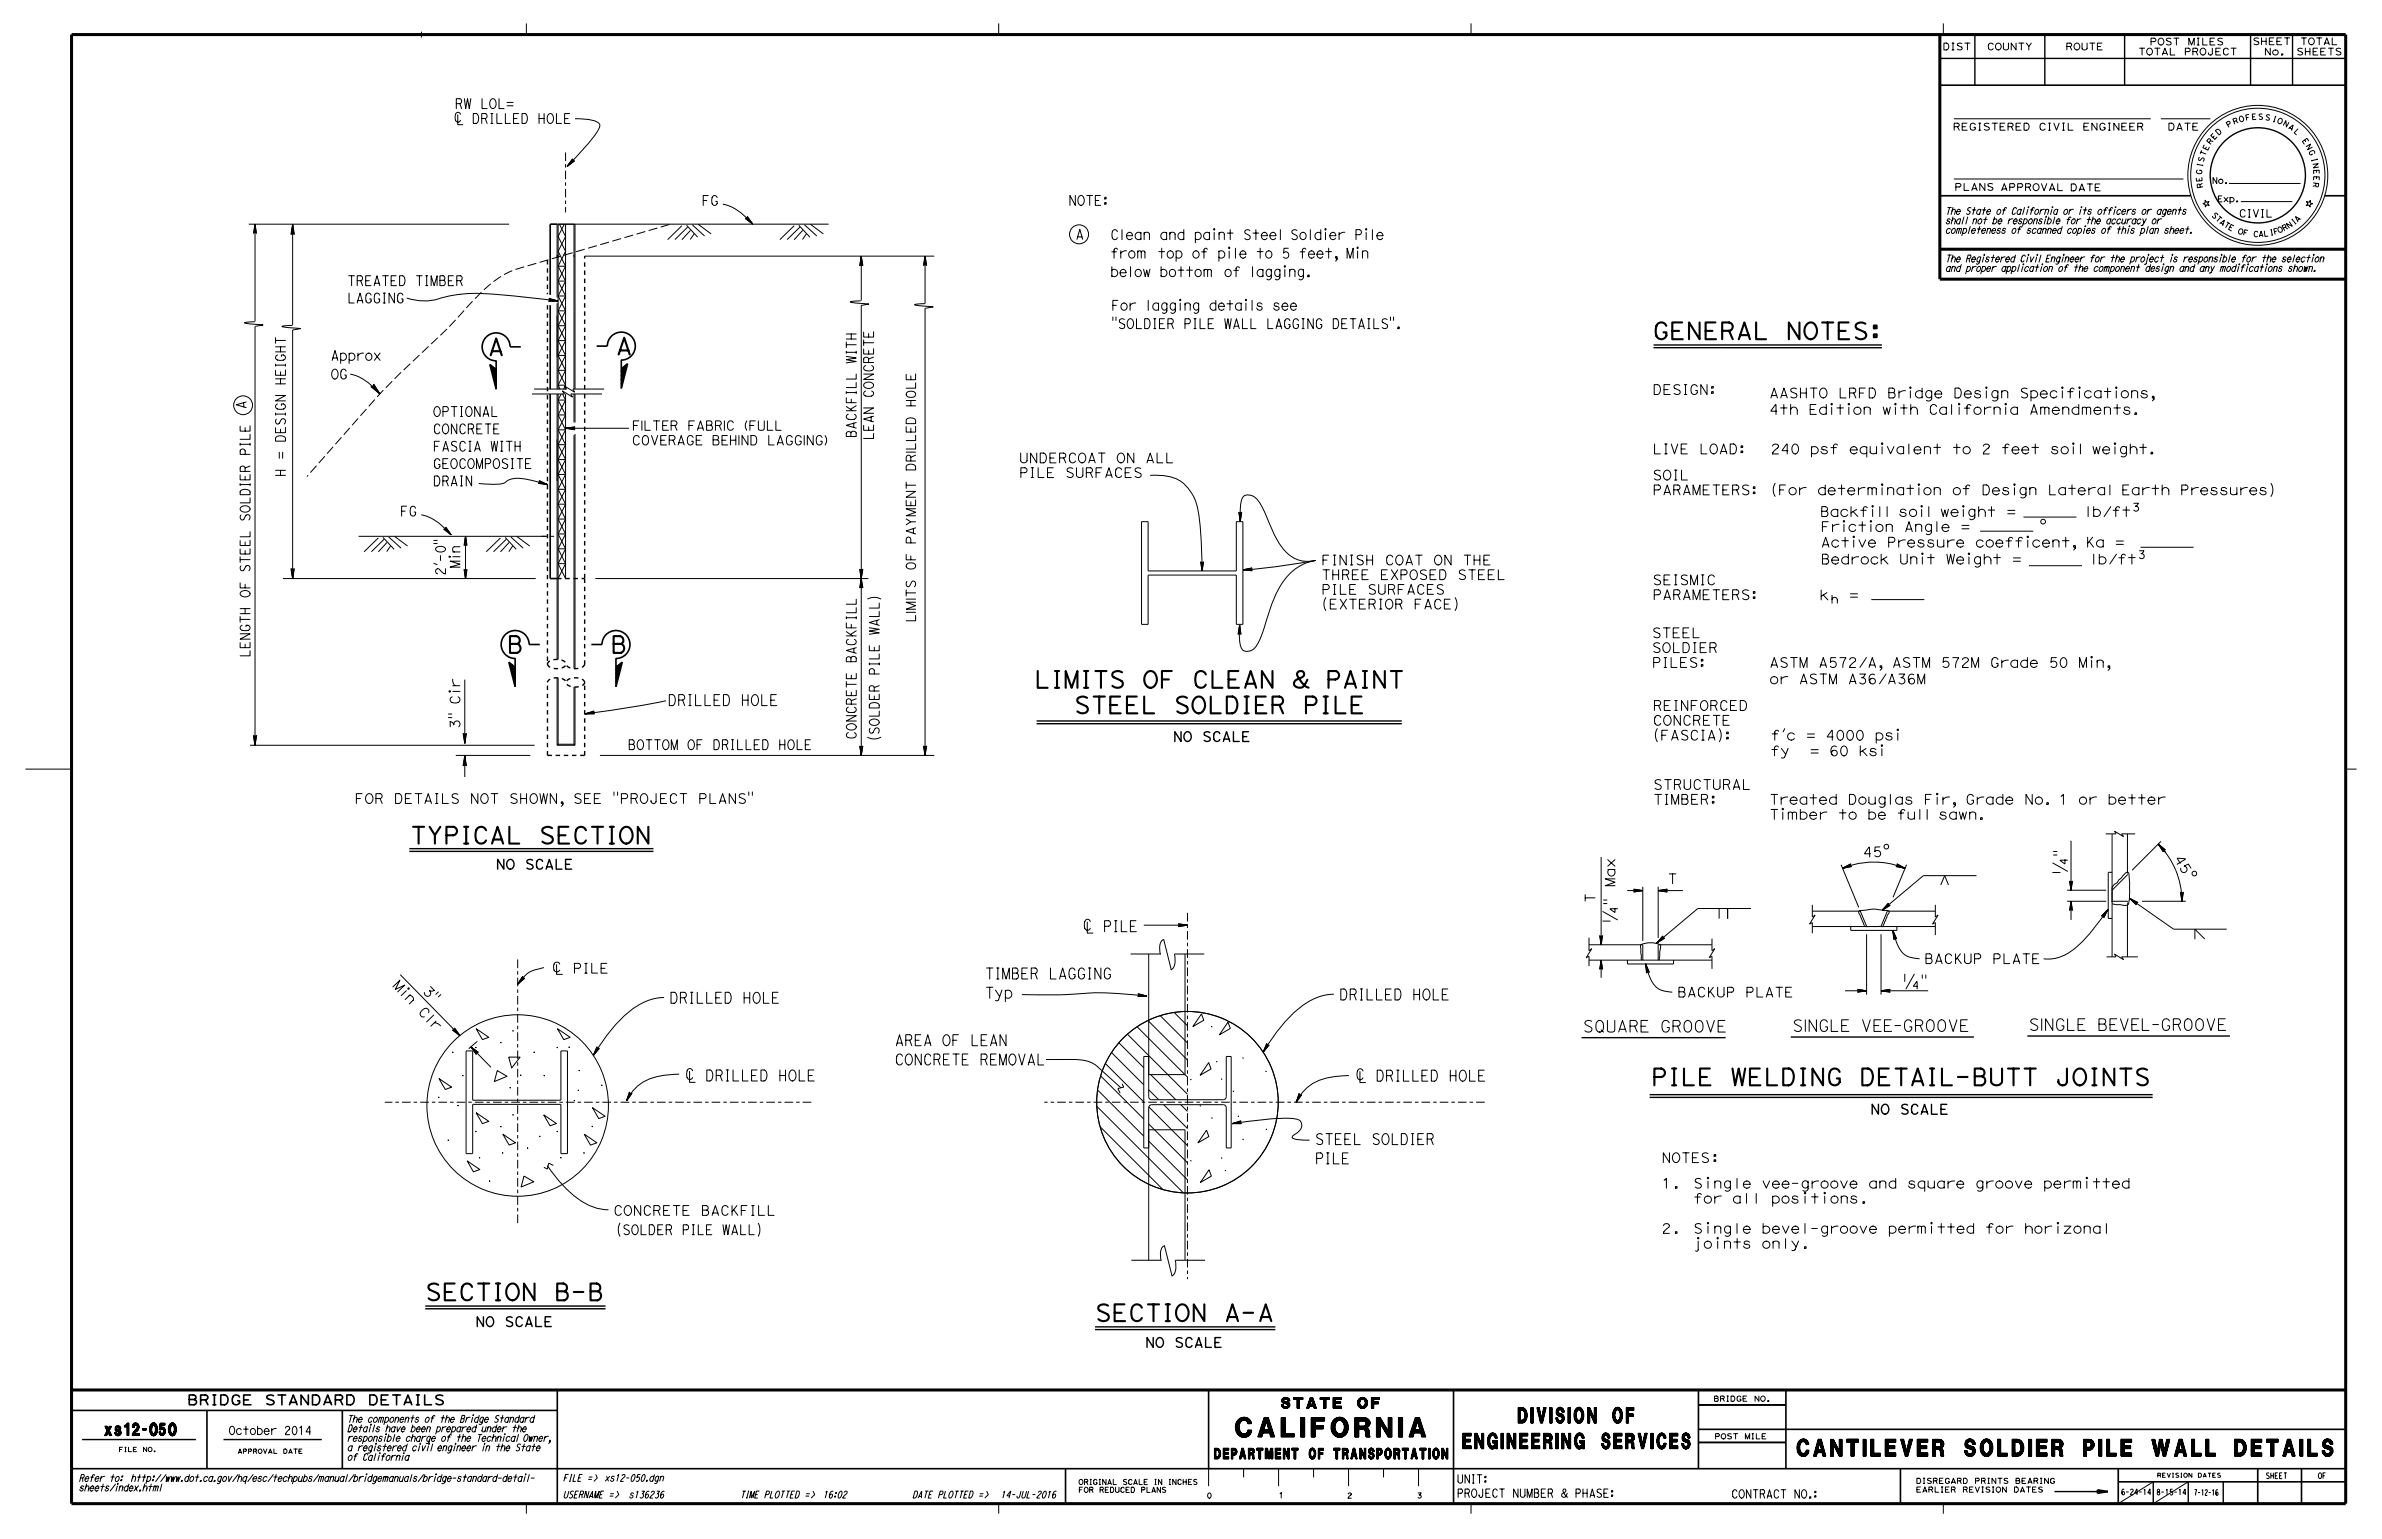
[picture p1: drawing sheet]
<svg xmlns="http://www.w3.org/2000/svg" width="432mm" height="279mm" viewBox="0 0 432 279" stroke-linecap="round" stroke-linejoin="round" font-family="sans-serif">
<defs><g id="words">
<text font-size="3.5" x="223.9" y="260.5">CALIFORNIA</text>
<g font-size="3">
<text x="88.4" y="64.4">A</text>
<text x="111.6" y="64.3">A</text>
<text x="299.6" y="61.5">GENERAL NOTES:</text>
<text x="91.9" y="118.4">B</text>
<text x="110.7" y="118.4">B</text>
<text x="187.5" y="124.7">LIMITS OF CLEAN &amp; PAINT</text>
<text x="194.7" y="129.3">STEEL SOLDIER PILE</text>
<text x="74.3" y="153">TYPICAL SECTION</text>
<text x="299.3" y="196.8">PILE WELDING DETAIL-BUTT JOINTS</text>
<text x="77.1" y="235.8">SECTION B-B</text>
<text x="198.5" y="239.5">SECTION A-A</text>
<text x="325.7" y="264">CANTILEVER SOLDIER PILE WALL DETAILS</text>
</g>
<g font-size="2.8">
<text x="265.2" y="262.7">ENGINEERING SERVICES</text>
<text x="275.2" y="258">DIVISION OF</text>
</g>
<text font-size="2.2" x="19" y="260.3">xs12-050</text>
<g font-size="2.1">
<text x="287.3" y="187.1">SQUARE GROOVE</text>
<text x="325.3" y="187">SINGLE VEE-GROOVE</text>
<text x="368.1" y="186.8">SINGLE BEVEL-GROOVE</text>
</g>
<g font-size="2">
<text x="121" y="127.9">DRILLED HOLE</text>
<text x="178.5" y="177.5">TIMBER LAGGING</text>
<text x="121.3" y="181.9">DRILLED HOLE</text>
<text x="178.5" y="181">Typ</text>
<text x="242.7" y="181.3">DRILLED HOLE</text>
<text x="162.2" y="189.6">AREA OF LEAN</text>
<text x="162.2" y="193.1">CONCRETE REMOVAL</text>
<text x="238.4" y="207.5">STEEL SOLDIER</text>
<text x="238.4" y="211">PILE</text>
</g>
<g font-size="1.9">
<text x="232.3" y="255.3">STATE OF</text>
<text x="220.1" y="264.5">DEPARTMENT OF TRANSPORTATION</text>
</g>
<g font-size="1.8">
<text x="82.4" y="19.7">RW LOL=</text>
<text x="127.2" y="37.3">FG</text>
<text x="193.7" y="37.2">NOTE:</text>
<text x="195" y="43.4">A</text>
<text x="201.3" y="46.8">from top of pile to 5 feet, Min</text>
<text x="201.3" y="43.5">Clean and paint Steel Soldier Pile</text>
<text x="62.9" y="51.8">TREATED TIMBER</text>
<text x="201.3" y="50.2">below bottom of lagging.</text>
<text x="62.9" y="54.9">LAGGING</text>
<text x="201.5" y="59.6">&quot;SOLDIER PILE WALL LAGGING DETAILS&quot;.</text>
<text x="201.5" y="56.3">For lagging details see</text>
<text x="59.9" y="65.3">Approx</text>
<text x="59.9" y="68.7">OG</text>
<text x="299.5" y="71.5">DESIGN:</text>
<text x="78.5" y="75.5">OPTIONAL</text>
<text x="320.7" y="75.1">4th Edition with California Amendments.</text>
<text x="320.7" y="72.2">AASHTO LRFD Bridge Design Specifications,</text>
<text x="78.5" y="81.8">FASCIA WITH</text>
<text x="78.5" y="78.7">CONCRETE</text>
<text x="184.7" y="83.9">UNDERCOAT ON ALL</text>
<text x="299.5" y="82.3">LIVE LOAD:</text>
<text x="321" y="82.3">240 psf equivalent to 2 feet soil weight.</text>
<text x="78.5" y="88.1">DRAIN</text>
<text x="78.5" y="85">GEOCOMPOSITE</text>
<text x="184.7" y="86.6">PILE SURFACES</text>
<text x="299.5" y="89.7">PARAMETERS:</text>
<text x="299.5" y="87">SOIL</text>
<text x="321" y="89.7">(For determination of Design Lateral Earth Pressures)</text>
<text x="72.5" y="93.6">FG</text>
<text x="329.9" y="93.7">Backfill soil weight =</text>
<text x="378.8" y="93.7">lb/ft¯</text>
<text x="330" y="96.4">Friction Angle =</text>
<text x="330" y="99.2">Active Pressure coefficent, Ka =</text>
<text x="239.5" y="107.8">PILE SURFACES</text>
<text x="239.5" y="105.1">THREE EXPOSED STEEL</text>
<text x="239.5" y="102.4">FINISH COAT ON THE</text>
<text x="299.5" y="106">SEISMIC</text>
<text x="330" y="102.3">Bedrock Unit Weight =</text>
<text x="380.2" y="102.3">lb/ft¯</text>
<text x="239.5" y="110.4">(EXTERIOR FACE)</text>
<text x="299.5" y="108.7">PARAMETERS:</text>
<text x="329.8" y="108.8">k</text>
<text x="335.7" y="108.8">=</text>
<text x="299.4" y="118.3">SOLDIER</text>
<text x="299.4" y="115.6">STEEL</text>
<text x="299.4" y="121">PILES:</text>
<text x="320.7" y="124">or ASTM A36/A36M</text>
<text x="320.7" y="121">ASTM A572/A, ASTM 572M Grade 50 Min,</text>
<text x="299.6" y="131.5">CONCRETE</text>
<text x="299.6" y="128.8">REINFORCED</text>
<text x="83.4" y="132.2" transform="rotate(-90 83.4 132.2)">3&quot; Cir</text>
<text x="113.8" y="135.9">BOTTOM OF DRILLED HOLE</text>
<text x="212.6" y="134.4">NO SCALE</text>
<text x="299.6" y="134.2">(FASCIA):</text>
<text x="320.9" y="137">fy</text>
<text x="321" y="134.2">f’c = 4000 psi</text>
<text x="327.2" y="137">= 60 ksi</text>
<text x="299.7" y="143.1">STRUCTURAL</text>
<text x="64.3" y="145.7">FOR DETAILS NOT SHOWN, SEE &quot;PROJECT PLANS&quot;</text>
<text x="299.7" y="145.8">TIMBER:</text>
<text x="320.7" y="145.8">Treated Douglas Fir, Grade No. 1 or better</text>
<text x="320.7" y="148.6">Timber to be full sawn.</text>
<text x="89.9" y="157.6">NO SCALE</text>
<text x="292.8" y="160.8" transform="rotate(-90 292.8 160.8)">Max</text>
<text x="302.3" y="160.2">T</text>
<text x="289.1" y="163.7" transform="rotate(-90 289.1 163.7)">T</text>
<text x="71" y="178.8" transform="rotate(46 71 178.8)">Mi n</text>
<text x="76.5" y="179.8" transform="rotate(46 76.5 179.8)">3 &quot;</text>
<text x="348.8" y="174.7">BACKUP PLATE</text>
<text x="75.7" y="183.6" transform="rotate(46 75.7 183.6)">C l r</text>
<text x="304" y="180.8">BACKUP PLATE</text>
<text x="339.1" y="202">NO SCALE</text>
<text x="301.2" y="215.4">1.</text>
<text x="301.2" y="210.8">NOTES:</text>
<text x="307" y="215.4">Single vee-groove and square groove permitted</text>
<text x="111.2" y="220.4">CONCRETE BACKFILL</text>
<text x="307" y="218.2">for all positions.</text>
<text x="111.7" y="223.9">(SOLDER PILE WALL)</text>
<text x="301.2" y="223.6">2.</text>
<text x="307" y="226.3">joints only.</text>
<text x="307" y="223.6">Single bevel-groove permitted for horizonal</text>
<text x="86.2" y="240.5">NO SCALE</text>
<text x="207.6" y="244.3">NO SCALE</text>
<text x="33.9" y="254.7">BRIDGE STANDARD DETAILS</text>
</g>
<g font-size="1.7">
<text x="166" y="73.6" transform="rotate(-90 166 73.6)">HOLE</text>
<text x="114.8" y="80.7">COVERAGE BEHIND LAGGING)</text>
<text x="114.8" y="78">FILTER FABRIC (FULL</text>
<text x="166" y="81.4" transform="rotate(-90 166 81.4)">LLED</text>
<text x="166" y="85.2" transform="rotate(-90 166 85.2)">DRI</text>
<text x="166" y="98.4" transform="rotate(-90 166 98.4)">PAYMENT</text>
<text x="166" y="103.2" transform="rotate(-90 166 103.2)">OF</text>
<text x="166" y="112.6" transform="rotate(-90 166 112.6)">LI</text>
<text x="166" y="108.1" transform="rotate(-90 166 108.1)">TS</text>
</g>
<g font-size="1.6">
<text x="51.7" y="83.3" transform="rotate(-90 51.7 83.3)">=</text>
<text x="83.4" y="103.1" transform="rotate(-90 83.4 103.1)">Min</text>
</g>
<g font-size="1.5">
<text x="41.4" y="260.1">October 2014</text>
<text x="264.1" y="268.9">UNIT:</text>
<text x="264.1" y="271.5">PROJECT NUMBER &amp; PHASE:</text>
<text x="313.8" y="271.6">CONTRACT NO.:</text>
</g>
<g font-size="1.4">
<text x="405.9" y="39.4">CIVIL</text>
<text x="331.8" y="109.4">h</text>
</g>
<g font-size="1.3">
<text x="354" y="23.6">REGISTERED CIVIL ENGINEER</text>
<text x="392.9" y="23.6">DATE</text>
<text x="354.3" y="34.5">PLANS</text>
<text x="362.6" y="34.6">APPROVAL</text>
<text x="375.2" y="34.6">DATE</text>
<text x="352.6" y="40.6">shall not be responsible for the accuracy or</text>
<text x="352.6" y="38.9">The State of California or its officers or agents</text>
<text x="352.6" y="47.5">The Registered Civil Engineer for the project is responsible for the selection</text>
<text x="352.6" y="42.3">completeness of scanned copies of this plan sheet.</text>
<text x="352.6" y="49.2">and proper application of the component design and any modifications shown.</text>
<text x="62.9" y="257.9">The components of the Bridge Standard</text>
<text x="62.9" y="263.1">a registered civil engineer in the State</text>
<text x="62.9" y="261.4">responsible charge of the Technical Owner,</text>
<text x="62.9" y="259.6">Details have been prepared under the</text>
<text x="14.3" y="268.6">Refer to:</text>
<text x="22.9" y="268.6">http://www.dot.ca.gov/hq/esc/techpubs/manual/bridgemanuals/bridge-standard-detail-</text>
<text x="62.9" y="264.8">of California</text>
<text x="102" y="268.6">FILE =&gt;</text>
<text x="109.5" y="268.6">xs12-050.dgn</text>
<text x="14.3" y="270.4">sheets/index.html</text>
<text x="102" y="271.6">USERNAME =&gt;</text>
<text x="113.9" y="271.6">s136236</text>
<text x="134.1" y="271.6">TIME PLOTTED =&gt;</text>
<text x="149.1" y="271.6">16:02</text>
<text x="165.4" y="271.6">DATE PLOTTED =&gt;</text>
<text x="181.3" y="271.6">14-JUL-2016</text>
</g>
<g font-size="1.2">
<text x="352.1" y="9.1">DIST</text>
<text x="360.2" y="9.1">COUNTY</text>
<text x="374.4" y="9.1">ROUTE</text>
<text x="387.6" y="10">TOTAL PROJECT</text>
<text x="389.7" y="8.2">POST MILES</text>
<text x="408.3" y="8.1">SHEET</text>
<text x="410.4" y="10">No.</text>
<text x="416.3" y="10">SHEETS</text>
<text x="416.9" y="8.1">TOTAL</text>
</g>
<g font-size="1.1">
<text x="401" y="33.3">No.</text>
<text x="401.9" y="36.6">Exp.</text>
<text x="410.7" y="268.1">SHEET</text>
<text x="420.2" y="268.1">OF</text>
<text x="384.5" y="271">6-24-14</text>
<text x="390.9" y="271.1">8-15-14</text>
<text x="397.7" y="271.1">7-12-16</text>
</g>
<g font-size="1">
<text x="403.9" y="23.2" transform="rotate(-31 403.9 23.2)">P</text>
<text x="405" y="22.6" transform="rotate(-20 405 22.6)">R</text>
<text x="406" y="22.2" transform="rotate(-15 406 22.2)">O</text>
<text x="407.1" y="21.9" transform="rotate(-10 407.1 21.9)">F</text>
<text x="408.2" y="21.7" transform="rotate(-4 408.2 21.7)">E</text>
<text x="409.3" y="21.7" transform="rotate(1 409.3 21.7)">S</text>
<text x="410.5" y="21.7" transform="rotate(12 410.5 21.7)">S</text>
<text x="411.8" y="22" transform="rotate(17 411.8 22)">I</text>
<text x="412.7" y="22.2" transform="rotate(22 412.7 22.2)">O</text>
<text x="413.7" y="22.7" transform="rotate(28 413.7 22.7)">N</text>
<text x="414.7" y="23.2" transform="rotate(33 414.7 23.2)">A</text>
<text x="415.7" y="23.9" transform="rotate(44 415.7 23.9)">L</text>
<text x="399.4" y="29.5" transform="rotate(-74 399.4 29.5)">S</text>
<text x="399.7" y="28.4" transform="rotate(-69 399.7 28.4)">T</text>
<text x="400.2" y="27.4" transform="rotate(-63 400.2 27.4)">E</text>
<text x="400.7" y="26.3" transform="rotate(-53 400.7 26.3)">R</text>
<text x="401.4" y="25.4" transform="rotate(-47 401.4 25.4)">E</text>
<text x="402.1" y="24.6" transform="rotate(-42 402.1 24.6)">D</text>
<text x="417.3" y="25.5" transform="rotate(55 417.3 25.5)">E</text>
<text x="417.9" y="26.4" transform="rotate(60 417.9 26.4)">N</text>
<text x="418.4" y="27.4" transform="rotate(65 418.4 27.4)">G</text>
<text x="419" y="28.8" transform="rotate(76 419 28.8)">I</text>
<text x="419.2" y="29.6" transform="rotate(81 419.2 29.6)">N</text>
<text x="399.1" y="31.7" transform="rotate(-85 399.1 31.7)">G</text>
<text x="399.2" y="32.9" transform="rotate(-96 399.2 32.9)">E</text>
<text x="399.2" y="30.4" transform="rotate(-79 399.2 30.4)">I</text>
<text x="399.4" y="34" transform="rotate(-101 399.4 34)">R</text>
<text x="419.4" y="33" transform="rotate(98 419.4 33)">R</text>
<text x="419.4" y="30.7" transform="rotate(87 419.4 30.7)">E</text>
<text x="419.4" y="31.9" transform="rotate(92 419.4 31.9)">E</text>
<text x="400.8" y="39.1" transform="rotate(46 400.8 39.1)">S</text>
<text x="401.5" y="39.8" transform="rotate(41 401.5 39.8)">T</text>
<text x="402.2" y="40.4" transform="rotate(37 402.2 40.4)">A</text>
<text x="403" y="41" transform="rotate(32 403 41)">T</text>
<text x="403.8" y="41.5" transform="rotate(27 403.8 41.5)">E</text>
<text x="414" y="41.9" transform="rotate(-29 414 41.9)">R</text>
<text x="414.9" y="41.5" transform="rotate(-34 414.9 41.5)">N</text>
<text x="415.9" y="40.8" transform="rotate(-38 415.9 40.8)">I</text>
<text x="416.4" y="40.4" transform="rotate(-43 416.4 40.4)">A</text>
<text x="405.6" y="42.3" transform="rotate(18 405.6 42.3)">O</text>
<text x="406.5" y="42.6" transform="rotate(13 406.5 42.6)">F</text>
<text x="408.4" y="42.9" transform="rotate(4 408.4 42.9)">C</text>
<text x="409.4" y="42.9" transform="rotate(-1 409.4 42.9)">A</text>
<text x="410.4" y="42.9" transform="rotate(-6 410.4 42.9)">L</text>
<text x="411.5" y="42.7" transform="rotate(-10 411.5 42.7)">I</text>
<text x="412.3" y="42.5" transform="rotate(-15 412.3 42.5)">F</text>
<text x="413.1" y="42.3" transform="rotate(-24 413.1 42.3)">O</text>
<text x="310.6" y="254.1">BRIDGE NO.</text>
<text x="310.8" y="260.9">POST MILE</text>
<text x="347.3" y="269">DISREGARD PRINTS BEARING</text>
<text x="347.3" y="270.6">EARLIER REVISION DATES</text>
</g>
<g font-size=".9">
<text x="195.5" y="269.2">ORIGINAL SCALE IN INCHES</text>
<text x="195.5" y="270.6">FOR REDUCED PLANS</text>
<text x="218.7" y="271.6">0</text>
<text x="231.8" y="271.6">1</text>
<text x="244.2" y="271.6">2</text>
<text x="256.9" y="271.6">3</text>
</g>
<g font-size=".8">
<text x="21.5" y="263.2">FILE NO.</text>
<text x="43" y="263.5">APPROVAL DATE</text>
<text x="391" y="267.9">REVISION DATES</text>
</g>
<g font-size=".4">
<text x="82.1" y="190.6" transform="rotate(90 82.1 190.6)">.</text>
<text x="86.3" y="189.7" transform="rotate(90 86.3 189.7)">.</text>
<text x="90.8" y="188.8" transform="rotate(90 90.8 188.8)">.</text>
<text x="93" y="186.7" transform="rotate(90 93 186.7)">.</text>
<text x="96.8" y="190.6" transform="rotate(90 96.8 190.6)">.</text>
<text x="101" y="189.7" transform="rotate(90 101 189.7)">.</text>
<text x="103.1" y="189.7" transform="rotate(90 103.1 189.7)">.</text>
<text x="219.4" y="186.2">.</text>
<text x="225.1" y="191.9">.</text>
<text x="83.9" y="194.8" transform="rotate(90 83.9 194.8)">.</text>
<text x="92.5" y="197" transform="rotate(90 92.5 197)">.</text>
<text x="94.4" y="194.8" transform="rotate(90 94.4 194.8)">.</text>
<text x="98.6" y="194.8" transform="rotate(90 98.6 194.8)">.</text>
<text x="104.8" y="197.5" transform="rotate(90 104.8 197.5)">.</text>
<text x="105" y="193.9" transform="rotate(90 105 193.9)">.</text>
<text x="109.1" y="196.6" transform="rotate(90 109.1 196.6)">.</text>
<text x="215.7" y="195.8">.</text>
<text x="220.4" y="192.5">.</text>
<text x="221.2" y="195.7">.</text>
<text x="223.4" y="197.9">.</text>
<text x="229.3" y="194.3">.</text>
<text x="79.5" y="198.8" transform="rotate(90 79.5 198.8)">.</text>
<text x="83" y="200.3" transform="rotate(90 83 200.3)">.</text>
<text x="93" y="201.9" transform="rotate(90 93 201.9)">.</text>
<text x="104.1" y="199.3" transform="rotate(90 104.1 199.3)">.</text>
<text x="217.3" y="200.5">.</text>
<text x="219.5" y="202.7">.</text>
<text x="224.2" y="202.4">.</text>
<text x="81.2" y="206.5" transform="rotate(90 81.2 206.5)">.</text>
<text x="86.3" y="205" transform="rotate(90 86.3 205)">.</text>
<text x="86.9" y="209.7" transform="rotate(90 86.9 209.7)">.</text>
<text x="90.8" y="204.1" transform="rotate(90 90.8 204.1)">.</text>
<text x="91.1" y="208.8" transform="rotate(90 91.1 208.8)">.</text>
<text x="95.6" y="208" transform="rotate(90 95.6 208)">.</text>
<text x="97.8" y="205.8" transform="rotate(90 97.8 205.8)">.</text>
<text x="101" y="205" transform="rotate(90 101 205)">.</text>
<text x="101.7" y="209.7" transform="rotate(90 101.7 209.7)">.</text>
<text x="105.8" y="208.8" transform="rotate(90 105.8 208.8)">.</text>
<text x="107.3" y="204" transform="rotate(90 107.3 204)">.</text>
<text x="225.1" y="206.6">.</text>
<text x="229.3" y="204.8">.</text>
<text x="88.7" y="213.9" transform="rotate(90 88.7 213.9)">.</text>
<text x="215.7" y="210.5">.</text>
<text x="221.2" y="210">.</text>
<text x="221.9" y="212.3">.</text>
</g>
</g></defs>
<g fill="none" stroke="#000" stroke-width=".18">
<path d="M76.4 5.7v1.1M95.4 4.2v2.1M181 4.2v2.1M266.7 4.2v2.1M352.3 4.2v2.1M83 20.8v1.8h.9M83.5 20.7a.49 .49 0 0 0-.6-.3 .49 .49 0 0 0-.4 .5 .86 .86 0 0 0 .5 1.3l.5-.4M85.8 20.6h.5a1.09 1.09 0 0 1 0 1.8h-.5zM87.3 21.5h.7l.3 .9M88 21.5a.46 .46 0 0 0 .3-.5 .46 .46 0 0 0-.3-.4h-.7v1.8M89 20.6h.4M89 22.4h.4"/>
<path d="M89.2 20.6v1.8M90.1 20.6v1.8h.9M91.6 20.6v1.8h.9M93.1 21.5h.6M94 20.6h-.9v1.8h1M94.6 20.6h.5a1.09 1.09 0 0 1 0 1.8h-.5zM97.7 21.5h.9M97.7 20.6v1.8M98.6 20.6v1.8M99.4 20.8a.54 .54 0 0 1 .7-.1 .54 .54 0 0 1 .2 .6 .69 .69 0 0 1-.1 .8 .69 .69 0 0 1-.7 .2 1.19 1.19 0 0 1-.1-1.5zM100.9 20.6v1.8h.9M102.4 21.5h.6"/>
<path d="M103.3 20.6h-.9v1.8h.9M103.8 28.9l-1 1.3M103.8 29l-1 1.2M103.9 29.1l-1.1 1.1M103.9 29.1l-.1-.3-1 1.4M103.9 29.1h.1M104 29.1l-1.2 1.1M104 29.1l.2 .1-1.4 1M104.1 29.2l-1.3 1M104.2 21.5l2 .1a3.5 3.5 0 0 1 2.5 .9 2.22 2.22 0 0 1-.7 1.8l-2 2.4-3.2 3.5M131 37a9.6 9.6 0 0 1 5.4 3.6M135.2 39.6l1.2 1"/>
<path d="M135.2 39.6h-.1l1.3 1M135.3 39.6l1.1 1M135.4 39.5l-.2 .1M135.4 39.5l1 1.1M135.4 39.4l.1-.2 .9 1.4M135.4 39.4l1 1.2M135.4 39.4v.1M135.5 39.3l.9 1.3M354.2 21.5h35.7M354.2 32.5h41.6M367.6 38l-.2 .9M370.8 39.7l-.2 .9"/>
<path d="M372 38l-.3 .9M377.2 38l-.2 .9M383.4 38l-.2 .9M391.7 21.5h9M399.7 36.3l.3 .4 .4-.2-.2 .4 .3 .4-.5-.2-.2 .4v-.4l-.5-.2 .4-.1zM404.1 33.3h12.9M406.2 36.6h9.4M418.1 36.5l.4 .2 .3-.4v.5l.4 .1-.4 .2v.4l-.3-.3-.4 .1 .3-.4zM45.1 40.7h47.2M46.2 58.3l-1.9 .2 3.4 .4-1.4 .3M46.2 40.7l-.2 1.6M46.2 40.7l.1 1.5"/>
<path d="M46.2 40.7l-.3 1.6 .2-.1M46.2 40.7v17.6M46.2 59.2v75.9M46.2 40.7l.3 1.6-.1-.1M46.2 40.7l-.1 1.5M46.2 40.7v1.5M46.2 40.7l.2 1.6M46.2 40.7l.2 1.5M46.4 42.2h-.3M53 59l-1.9 .2 3.4 .4-1.4 .2-.1 45.1M53 40.7l.2 1.7M53 40.7l-.2 1.8"/>
<path d="M53 40.7l.1 1.7M53 40.7l-.3 1.8 .2-.1M53 40.7v18.3M53 40.7l.4 1.8-.2-.1M53 40.7l-.1 1.7M53 40.7v1.7M53 40.7l.3 1.8M53.2 42.4l-.2-.1-.1 .1M73.7 54a10.2 10.2 0 0 0 7.2-.2 29.3 29.3 0 0 1 10.2-.3l10 1.1M99.5 54.5l-.1 .1h1.7M99.5 54.5l1.6 .1M99.5 54.2l1.6 .4"/>
<path d="M99.6 54.2l-.1-.1 1.6 .5M99.6 54.2v.2M99.6 54.2l1.5 .4M99.6 54.4l1.5 .2M99.6 54.3l1.5 .3M99.6 54.4l-.1 .1M101 55v15.6M101.1 54.6h-1.6M101.2 59.1l1.3 2.7M101.2 56.4l1.3 2.7M101.2 53.7l1.3 2.7M101.2 51l1.3 2.7"/>
<path d="M101.2 48.3l1.3 2.7M101.2 40.6v30M101.2 59.1h1.3M101.2 56.4h1.3M101.2 53.7h1.3M101.2 51h1.3M101.2 48.3h1.3M101.4 40.6l1.1 2.3-1.3 2.7 1.3 2.7M102.3 40.6l-1.1 2.3 1.3 2.7-1.3 2.7M102.5 59.1l-1.3 2.7M102.5 56.4l-1.3 2.7M102.5 53.7l-1.3 2.7"/>
<path d="M102.5 51l-1.3 2.7M102.5 48.3l-1.3 2.7M102.5 40.6v30M104.1 40.6v29.9M104.2 40.6v29.9M106 46.4h63.4M123.6 40.9l-2.6 2.6M124.5 40.8l2 2.2M124.7 41.2l-2.4 2.2M125.2 41.8l-1.6 1.7M125.5 40.8l2.2 2M125.8 42.4l-.7 1"/>
<path d="M126.5 40.6l2.4 1.8M144 40.9l-2.6 2.6M144.8 40.8l2 2.2M145 41.2l-2.3 2.2M145.5 41.8l-1.5 1.7M145.8 40.8l2.3 2M146.2 42.4l-.7 1M146.9 40.6l2.4 1.8M150.2 40.6h-49.2v13.3M156 48.1h.3M156 54.6l-1.9 .1 3.4 .4-1.4 .3M156.1 46.5l.2 1.6"/>
<path d="M156.1 46.5l-.2 1.7M156.1 46.4v8.1M156.1 55.4v81.6M156.1 46.5l.3 1.7-.1-.1M156.1 46.5l-.1 1.6M156.1 46.5v1.6M156.1 46.5l.3 1.7M156.1 46.5l.1 1.6M156.1 46.5l-.3 1.7 .2-.1M167.5 48.1h.3M167.7 55.1l-1.9 .1 3.4 .4-1.5 .3M167.7 46.4l-.3 1.7h.1"/>
<path d="M167.7 46.4l.1 1.6M167.7 46.4l.1 1.7M167.7 46.4l-.2 1.7M167.7 46.4v8.6M167.7 55.9v81.1M167.7 46.4l.3 1.7h-.2M167.7 46.4l-.1 1.6M167.7 46.4l.2 1.7M201.7 57.5v.6M202.3 57.5v.6M213.9 55v1.3M220.1 42.1v1.4"/>
<path d="M222.8 45.5v1.3M225.9 55v1.3M232.9 48.9v1.3M240.3 42.1v1.4M246.1 45.5v1.3M247.7 42.1v1.4M252.1 57.5v.6M252.6 57.5v.6M359.6 46.6l-.2 .9M366.7 48.3l-.2 .9M367.6 46.6l-.2 .9M369.2 46.6l-.2 .9"/>
<path d="M370.1 48.3l-.2 .9M374 46.6l-.2 .9M377.9 41.4l-.2 .9M385.9 41.4l-.2 .9M389.4 46.6l-.4 1.2-.2 .1M392.1 48.3l-.2 .9M393.7 46.6l-.2 .9M402.6 46.6l-.2 .9M405.8 48.3l-.2 .9M407.4 48.3l-.2 .9M410.9 48.3l-.3 .9M419.3 46.6l-.2 .9"/>
<path d="M44.2 73v.8M44.4 77.5v.7M44.6 72.9l-1.8 .5 1.8 .5M45.3 77.2v1h-1.8v-.9M45.3 78.7v1h-1.8M49.9 75.1h1.8M49.9 61.2v1M49.9 66v.4M49.9 74.9v.4M49.9 69.6h1.8M49.9 68.7h1.8M49.9 66.2h1.8"/>
<path d="M49.9 63.8h1.8M49.9 62.9h1.8M49.9 61.7h1.8M49.9 71.7h1.8l-1.8 1h1.8M50.1 79.2l.4-.2h.5a.7 .7 0 0 1 .7 .5v.5h-1.8zM50.1 76a.47 .47 0 0 0-.1 .6 .47 .47 0 0 0 .6 .2l.1-.2a.58 .58 0 0 1 .3-.6 .58 .58 0 0 1 .6 0l.1 .4-.2 .5M50.3 73.3a.49 .49 0 0 0-.3 .5 .49 .49 0 0 0 .5 .4 .88 .88 0 0 0 1.2-.5v-.3l-.3-.2h-.4v.3M50.3 64.4a.49 .49 0 0 0-.3 .6 .49 .49 0 0 0 .5 .3 .88 .88 0 0 0 1.2-.4v-.3l-.3-.2h-.4v.2M50.9 62.9v.9M50.9 68.7v.9M50.9 67.4v.6M50.9 77.8v.7"/>
<path d="M51.7 66v.4M51.7 74.9v.4M51.7 77.5v1h-1.8v-.9M51.7 67.1v.9h-1.8v-.9M63.5 67.8a9.6 9.6 0 0 1 5.4 3.6M67.3 70.1l1.6 1.3M67.4 70.1h-.2l1.7 1.3M67.4 70.1l1.5 1.3M67.5 70l1.4 1.4M67.6 70l1.3 1.4M67.6 70l-.2 .1M67.6 69.9l1.3 1.5"/>
<path d="M67.7 69.8v-.2l1.2 1.8M67.7 69.8l-.1 .2M67.7 69.8l1.2 1.6M67.7 69.7l1.2 1.7M96.4 71.4h5.9l-.4-.5 1.9 1.1-.3-.6h5.6M96.8 70.5h5.9l-.4-.5 1.9 1.1-.3-.6h5.6M101 71.4v48.2M101.2 77.9l1.3 2.7M101.2 75.2l1.3 2.7M101.2 72.5l1.3 2.7M101.2 67.1l1.3 2.7M101.2 64.4l1.3 2.7"/>
<path d="M101.2 61.8l1.3 2.6M101.2 71.4v48.2M101.2 69.8l.3 .8M101.2 77.9h1.3M101.2 75.2h1.3M101.2 72.5h1.3M101.2 69.8h1.3M101.2 67.1h1.3M101.2 64.4h1.3M101.2 61.8h1.3M101.7 71.4l-.5 1.1M102 71.4l.5 1.1"/>
<path d="M102.5 71.4v33.5l-1.3-2.7M102.5 77.9l-1.3 2.7M102.5 75.2l-1.3 2.7M102.5 72.5l-1.3 2.7M102.5 67.1l-1.3 2.7M102.5 64.4l-1.3 2.7M102.5 61.8l-1.3 2.6M102.5 69.8l-.3 .8M102.6 77.7l1.5 .1M102.6 77.7h1.5M102.6 77.7l1.6 .2-.1-.1M102.6 77.7l1.6 .2"/>
<path d="M102.6 77.7h11.4M104.1 71.4v5.2M104.1 78.9v42.3M104.1 77.7v.1M104.1 77.6l-1.5 .1M104.1 77.5l.1-.1-1.6 .3M104.1 77.5v.2M104.1 77.5l-1.5 .2M104.2 77.4l-1.6 .3M104.2 71.4v5.2M104.2 78.7v42.5M153.4 72.1v.9h1.8"/>
<path d="M153.4 64.6l1.8 .3-1.8 .3 1.8 .3-1.8 .3M153.4 74.5h1.8M153.4 73.7l1.1 .8M153.4 71.2h1.8M153.4 62v1M153.4 63.7v.4M153.4 71v.4M153.4 63.9h1.8M153.4 62.5h1.8M153.4 61.5h1.8M153.4 60.6h1.8M153.6 78.3h.4l.2 .1a.54 .54 0 0 1 1 .1v.7h-1.8v-.6z"/>
<path d="M153.8 75.1a.49 .49 0 0 0-.4 .6 .49 .49 0 0 0 .6 .4 .86 .86 0 0 0 1.2-.5l-.3-.5M154.2 78.4v.8M154.3 60.6v.9M154.3 72.4v.6M154.8 76.7v.8M155.2 69.4v.9h-1.8M155.2 67.8v.9h-1.8M155.2 73.6l-1 .6M155.2 63.7v.4M155.2 71v.4M155.2 76.6l-1.8 .5 1.8 .5M156.6 61.6v1.1"/>
<path d="M156.6 62.1h1.8M156.6 74h1.8l-1.8 .9h1.8M156.6 67.8h1.8l-1.8 1h1.8M156.7 69.5a.98 .98 0 0 1 1.6 .5 1 1 0 0 1-.9 .4 1 1 0 0 1-.8-.6zM156.9 70.9a.49 .49 0 0 0-.3 .6 .49 .49 0 0 0 .5 .3 .86 .86 0 0 0 1.3-.5l-.4-.4M156.9 66.3a.49 .49 0 0 0-.3 .6 .49 .49 0 0 0 .5 .3 .86 .86 0 0 0 1.3-.5l-.4-.4M157.5 65.1a.46 .46 0 0 0-.5-.3 .46 .46 0 0 0-.4 .3v.6h1.8M157.5 60.5v.6M157.5 63.6v.6M157.5 77.4v.6M157.9 75.6v.8M158.4 78.6v.9h-1.8"/>
<path d="M158.4 77.1v.9h-1.8v-.9M158.4 75.5l-1.8 .5 1.8 .5M158.4 63.2v1h-1.8v-.9M158.4 60.2v.9h-1.8v-.9M158.4 64.8l-.9 .3v.6M332 73.8v1.3M335.1 73.8v1.3M343.6 73.8v1.3M346.3 70.9v1.3M355.1 73.8v1.3M360.1 70.9v1.3M363.6 73.8v1.3"/>
<path d="M373.9 70.9v1.3M377 70.9v1.3M383.6 70.9v1.3M43.5 80.4v.3M43.5 87.7v.3M43.5 87.9h1.8M43.5 80.6h1.8M43.7 89l.4-.3h.5a.7 .7 0 0 1 .7 .5v.5h-1.8zM43.7 93.4a.47 .47 0 0 0-.2 .6 .47 .47 0 0 0 .7 .1l.1-.1a.58 .58 0 0 1 .3-.6 .58 .58 0 0 1 .6 0l.1 .4-.2 .5M43.7 91.9a.98 .98 0 0 1 1.6 .5 1 1 0 0 1-.9 .5 1 1 0 0 1-.9-.7zM44.4 84.8a.46 .46 0 0 0-.4-.3 .46 .46 0 0 0-.5 .3v.7h1.8M44.4 86.4v.6"/>
<path d="M44.4 98.3v.6M44.4 99.8v.7M44.4 82.4v-.6a.47 .47 0 0 0-.4-.4 .47 .47 0 0 0-.5 .4v.6h1.8M45.3 99.5v1h-1.8v-.9M45.3 98v.9h-1.8v-.9M45.3 86v1h-1.8v-.9M45.3 96.4v.9h-1.8M45.3 90.3v.9h-1.8M45.3 80.4v.3M45.3 87.7v.3M45.3 84.5l-.9 .3v.7M49.9 86.2h1.8"/>
<path d="M49.9 85.3h1.8M50.9 85.3v.9M65 97.2h34.2M68.6 97.5l-2.6 2.5M69.4 97.4l2 2.2M69.6 97.8l-2.3 2.2M70.1 98.4l-1.5 1.7M70.5 97.3l2.2 2.1M70.8 99l-.7 1M71.5 97.2l2.4 1.8M76.4 93.4a9.6 9.6 0 0 1 5.4 3.5M78.6 98h.7"/>
<path d="M78.6 98.5h.7M79.1 99.3l.6-.2a.7 .7 0 0 1 1 .7 1.06 1.06 0 0 1-1.7-.3zM80.5 95.9l1.3 1.1M80.6 95.9l1.2 1.1M80.7 95.9l1.1 1.1M80.7 95.9h-.3l1.4 1.1M80.8 95.8l1 1.2M80.8 95.7v-.1l1 1.4M80.8 95.7l1 1.3M80.8 95.7l-.1 .2M80.8 95.6l1 1.4M84.3 98.8h.2"/>
<path d="M84.4 97.2l.1 1.6M84.4 97.2l-.3 1.7 .2-.1M84.4 97.2l-.2 1.7M84.4 97.2v7.7M84.4 97.2l.3 1.7-.2-.1M84.4 97.2l-.1 1.6M84.4 97.2l.2 1.7M86.8 87.7l3 .1a3 3 0 0 0 2.5-.8 7.1 7.1 0 0 1 4.3 .1l2.6 .8M90.7 97.5l-2.6 2.5M91.6 97.4l2 2.2M91.8 97.8l-2.3 2.2M92.3 98.4l-1.6 1.7"/>
<path d="M92.6 97.3l2.2 2.1M92.9 99l-.7 1M93.7 97.2l2.3 1.8M97.6 87.6l1.6 .3M97.7 87.5l-.1 .2 1.6 .2M97.7 87.5l1.5 .4M97.7 87.2l1.5 .7M97.8 87.5l1.4 .4M97.8 87.3l1.4 .6M97.8 87.4l1.4 .5M97.8 87.4l-.1 .1M97.8 87.4l-.1-.3 1.5 .8"/>
<path d="M101.2 99.5l1.3 2.7M101.2 96.8l1.3 2.7M101.2 94.1l1.3 2.7M101.2 91.4l1.3 2.7M101.2 88.7l1.3 2.7M101.2 86l1.3 2.7M101.2 83.3l1.3 2.7M101.2 80.6l1.3 2.7M101.2 99.5h1.3M101.2 96.8h1.3M101.2 94.1h1.3M101.2 91.4h1.3"/>
<path d="M101.2 88.7h1.3M101.2 86h1.3M101.2 83.3h1.3M101.2 80.6h1.3M102.5 99.5l-1.3 2.7M102.5 96.8l-1.3 2.7M102.5 94.1l-1.3 2.7M102.5 91.4l-1.3 2.7M102.5 88.7l-1.3 2.7M102.5 86l-1.3 2.7M102.5 83.3l-1.3 2.7M102.5 80.6l-1.3 2.7"/>
<path d="M206.9 94.6h1.2v8.9h16v-8.9h1.2v18.6h-1.2v-8.9h-16v8.9h-1.2zM208.5 86.2a8.1 8.1 0 0 1 6 1.4 8.8 8.8 0 0 1 2.9 6.1l.4 4.9 .1 4.9M224.6 92.9l.2 1.6M224.7 92.9l.1 1.6M224.7 92.9h-.2l.3 1.6M224.7 92.9l.1 .1M224.8 93v1.5M224.8 93a4.4 4.4 0 0 1 .6-3 1.94 1.94 0 0 1 2.6 .6 28.9 28.9 0 0 1 2.7 5.6 9.6 9.6 0 0 0 4.2 5.1l1 .4 1.2 .1 1.4-.2M224.9 93l-.1 1.5M225 92.9l-.2 .1M225 92.9h.1l-.3 1.6M225 92.9l-.2 1.6"/>
<path d="M321.8 87.6a2.24 2.24 0 0 0 0 2.4M334.3 95.1v1.3M336 97.9v1.3M339.1 95.1v1.3M339.5 92.4v1.3M341.2 81v1.3M341.2 88.4v1.3M347.8 88.4v1.3M348.4 92.4v1.3M355.9 92.4v1.3M359 96.3h9.6M365.2 88.4v1.3"/>
<path d="M366.8 93.8h9.6M367.6 97.9v1.3M375.8 81v1.3M383.4 81v1.3M386.8 91.2h.8l-.2 .4-.3 .2a.47 .47 0 0 1 .5 .6 .47 .47 0 0 1-.8 .1M387.8 99.9h.8l-.1 .3-.4 .2a.47 .47 0 0 1 .6 .6 .47 .47 0 0 1-.9 .1M388 99.2h9.6M411.7 87.6a2.24 2.24 0 0 1 0 2.4M43.5 105.7v.9h1.8M43.5 101v1M43.5 111.8v1M43.5 112.3h1.8"/>
<path d="M43.5 111.3h1.8M43.5 110.4h1.8M43.5 101.5h1.8M43.5 114.9h1.8l-1.8 1h1.8M43.7 102.6a.47 .47 0 0 0-.2 .7 .47 .47 0 0 0 .7 .1l.1-.2a.58 .58 0 0 1 .3-.6 .58 .58 0 0 1 .6 0l.1 .4-.2 .5M43.7 107.3a.98 .98 0 0 1 1.6 .5 1 1 0 0 1-.9 .4 1 1 0 0 1-.9-.6zM43.9 113.4a.49 .49 0 0 0-.4 .6 .49 .49 0 0 0 .6 .3 .88 .88 0 0 0 1.2-.4l-.1-.3-.2-.2h-.4v.2M44.4 106v.6M44.4 110.4v.9M44.4 116.8v.6M45.3 116.5v.9h-1.8v-.9M45.3 118v.9h-1.8"/>
<path d="M51.3 104.9h45.8M52.8 103.1l.2 1.8M52.9 103.2l-.2-.1 .3 1.8M52.9 103.2l.1 1.7M53 103.2v1.7M53.1 103.2l-.1 1.7M53.2 103.2l.2-.1-.4 1.8M53.2 103.2h-.3M53.2 103.2l-.2 1.7M53.3 103.1l-.3 1.8M78.6 102.1l.6 .3M79.9 100.7v.9"/>
<path d="M80.8 103.1v.9a2.06 2.06 0 0 1-1.3-.9 .45 .45 0 0 0-.5 .4 .45 .45 0 0 0 .3 .5M82.1 100.9h1.3M83.4 101.8h-1.8l1.8 .5-1.8 .5h1.8M84.2 103.3l.2 1.6M84.3 103.3l.1 1.6M84.3 103.4l.1 1.5M84.5 103.4l-.1 1.5M84.5 103.3l.2-.1-.3 1.7M84.5 103.3l-.1 .1-.3-.2 .3 1.7M84.5 103.3l-.1 1.6M84.6 103.3l-.2 1.6M101.2 102.2h1.3"/>
<path d="M102.5 102.2l-1.3 2.7M107.9 104.9h49.5M153.4 112.9v.9h1.8M153.4 111.8v.4M153.4 115.3h1.8M153.4 114.5l1.2 .8M153.4 112h1.8M153.6 119.2l.4-.1 .3 .2a.54 .54 0 0 1 .9 0v.7h-1.8v-.6zM153.8 115.9a.49 .49 0 0 0-.4 .6 .49 .49 0 0 0 .6 .4 .86 .86 0 0 0 1.2-.5l-.3-.5M154.3 119.3v.7M154.3 113.2v.6M154.8 117.6v.7"/>
<path d="M155.2 110.2v.9h-1.8M155.2 108.6v1h-1.8M155.2 111.8v.4M155.2 114.4l-1 .6M155.2 117.4l-1.8 .5 1.8 .6M155.9 103.2l.5 3.4M156 103.3h.3M156 103.3l-.2-.1 .6 3.4-.1-.1M156 103.3l.3 3.2M156 103.3l.2 3.2M156.2 103.3l-.1 3.2M156.3 103.3l.1-.1-.6 3.4 .2-.1"/>
<path d="M156.3 103.3l-.3 3.2M156.3 106.5h-.3M156.3 103.2l-.4 3.4M157.3 108.6a2.55 2.55 0 0 1 2.4 0M157.6 113.8l1.8 .3-1.8 .3 1.8 .4-1.8 .2M158.5 117.4v.6M158.9 112.5v.8M159.4 117v1h-1.8v-.9M159.4 112.4l-1.8 .5 1.8 .5M159.4 118.6v.9h-1.8M159.4 110.9v.9h-1.8M159.4 109.3v1h-1.8"/>
<path d="M164.3 108.6h1.7M217.7 101.9l.2 1.6M217.8 101.9l.1 1.6M217.8 101.9h-.2l.3 1.6M217.8 101.9l.1 .1M217.8 102l.1 1.5M217.9 102v1.5M218 102l-.1 1.5M218 101.9l-.1 .1M218 101.9h.2l-.3 1.6M218 101.9l-.1 1.6M218.1 101.9l-.2 1.6"/>
<path d="M224.7 114.9h-.1M224.7 114.9h.1M224.7 113.4l-.2 1.6M224.7 113.4l.3 1.6-.2-.1M224.7 113.4l-.1 1.5M224.7 113.4l.2 1.6M224.7 113.4v1.5M224.7 113.4l.1 1.5M224.7 113.4l-.3 1.6 .2-.1M225.3 103.3l1.7 .2-.1-.1M225.3 103.3l1.6 .1M225.3 103.3l1.7 .1"/>
<path d="M226.8 103.2l-1.5 .1M226.8 103.2l.1 .2M226.9 103.2l-1.6 .1M226.9 103.3h-1.6M226.9 103.1l-1.6 .2M226.9 103.1l.1-.1-1.7 .3M226.9 103.1l-.1 .1M226.9 103l-1.6 .3M238.5 101.6a9.4 9.4 0 0 0-7 5.7l-1 2.3-1.3 4.3a9 9 0 0 1-2 3.8 1.4 1.4 0 0 1-1.4 .4 1.4 1.4 0 0 1-1-1.2l-.1-2.1M238.5 101.6l-7 1.1-4.7 .5M240.3 108.4a2.21 2.21 0 0 0 0 2.3M263.8 108.4a2.21 2.21 0 0 1 0 2.3"/>
<path d="M339.2 108.7h9.6M348.5 101v1.3M356.9 101v1.3M367.8 102.6h9.6M379.2 119.7v1.3M379.5 100.5v1.8M4.6 139.5h8.4M45.3 135.1h51.6M46 133.4l.2 1.7M46.1 133.4l-.2-.1 .3 1.8M46.1 133.4l.1 1.7M46.1 133.4l.1 .1 .2-.1"/>
<path d="M46.1 133.5l.1 1.6M46.3 133.5l-.1 1.6M46.4 133.4l.1-.1-.3 1.8M46.4 133.4l-.2 1.7M46.5 133.4l-.3 1.7M81.3 129.5h.6M81.3 130.1h.6M82.1 125.4h1.3M82.6 137h13.5M84 133l.3 1.8M84.1 133.1l.2 1.7M84.1 138.8l.2-.1 .1 .1"/>
<path d="M84.2 133.1l.1 1.7M84.3 137.1l.3 1.8-.2-.1M84.3 137.1l-.1 1.6M84.3 137.1l.2 1.7M84.3 137.1l-.2 1.7M84.3 123.2v11.6M84.3 137v3.9M84.3 137.1l-.4 1.8 .2-.1M84.3 137.1l.1 1.7M84.3 137.1v1.6M84.3 137.1l-.3 1.7M84.3 133.1v1.7"/>
<path d="M84.4 133.1l-.1 1.7M84.4 133.1l.2-.1-.3 1.8M84.4 133.1h-.1l-.4-.1 .4 1.8M84.5 133l-.2 1.8M101 134.9h3.2M101 122.9v12.2h3.2v-10.5M101.2 122.9v12.2M104.1 124.6v10.5M107.6 129.2l-1.5 .2M107.6 129.2l.2 .2h-1.7M107.6 129.1l-1.5 .3M107.6 129.3l-1.5 .1"/>
<path d="M107.6 129l.1-.1-1.6 .5M107.6 129v.2M107.6 129l-1.5 .4M107.7 129l-1.6 .4M107.7 129.3l-1.6 .1M107.7 129.4h-1.6M108.8 137h60.6M120.7 127.1l-6.1 1.1-8.5 1.2M153.4 123.6v1M153.4 124.1h1.8M153.4 129.8h1.8l-1.8 .9h1.8M153.6 131.4a.98 .98 0 0 1 1.6 .5 1 1 0 0 1-.9 .5 1 1 0 0 1-.9-.7z"/>
<path d="M153.8 132.8a.49 .49 0 0 0-.4 .6 .49 .49 0 0 0 .6 .4 .86 .86 0 0 0 1.2-.5l-.3-.5M153.8 128.2a.49 .49 0 0 0-.4 .6 .49 .49 0 0 0 .6 .4 .86 .86 0 0 0 1.2-.5l-.3-.5M154.3 127a.46 .46 0 0 0-.4-.3 .46 .46 0 0 0-.5 .3v.7h1.8M154.3 122.4v.7M154.3 125.5v.6M155.2 126.7l-.9 .3v.7M155.2 125.2v.9h-1.8v-.9M155.2 122.1v1h-1.8v-.9M155.9 135.3l.2 1.7M156 135.3h.3M156 135.3h-.2l.3 1.7M156 135.3l.1 1.7"/>
<path d="M156 135.4l.1 1.6M156.2 135.4l-.1 1.6M156.3 135.3h.1l-.3 1.7M156.3 135.3l-.2 1.7M157.3 133.7a2.55 2.55 0 0 0 2.4 0M157.6 120.4h1.8M157.6 120.2v.4M157.7 127.6l.5-.2h.4a.7 .7 0 0 1 .8 .5v.5h-1.8zM157.7 132a.47 .47 0 0 0-.1 .7 .47 .47 0 0 0 .7 .1l.1-.2a.58 .58 0 0 1 .2-.5 .58 .58 0 0 1 .7 0l.1 .4-.2 .4M157.8 130.6a.98 .98 0 0 1 1.6 .5 1 1 0 0 1-1 .4 1 1 0 0 1-.8-.6zM158.5 124.7a.46 .46 0 0 0-.5-.4 .46 .46 0 0 0-.4 .4v.6h1.8M158.5 122.2v-.6a.47 .47 0 0 0-.5-.4 .47 .47 0 0 0-.4 .4v.6h1.8"/>
<path d="M158.5 126.2v.6M159.4 125.9v.9h-1.8v-.9M159.4 124.3l-.9 .4v.6M159.4 128.9v.9h-1.8M159.4 120.2v.4M167.5 135.3l.2 1.7M167.5 135.3h-.1l.3 1.7M167.5 135.3h.3M167.6 135.4l.1 1.6M167.8 135.4l-.1 1.6M167.8 135.3h.2l-.3 1.7M167.8 135.3l-.1 1.7"/>
<path d="M167.9 135.3l-.2 1.7M300.4 132.1a2.24 2.24 0 0 0 0 2.4M311.7 132.1a2.24 2.24 0 0 1 0 2.4M323.5 132.1l-.3 .6M341.1 135.7v1.3M344 132.9v1.3M425.2 139.5h2M111.3 143.6v.6M111.9 143.6v.6M135.7 143.6v.6M136.4 143.6v.6M290.2 155.4v15.9"/>
<path d="M323.2 147.3v1.3M333.7 156.8l3.2 7.7M334 157.4a14.8 14.8 0 0 1 11.3 0M335.4 156.9l-1.4 .5M335.5 156.8v.2M335.5 156.8v-.2l-1.5 .8M335.5 156.8l-1.5 .6M335.5 156.7l-1.5 .7M335.5 157l-1.5 .4M335.5 157l.2 .1-1.7 .3M335.6 157.1l-1.6 .3M339.1 154.8h-1.1l.8-1.2h.1v1.8"/>
<path d="M340.8 153.6h-.9l-.1 .8a.6 .6 0 0 1 .9-.1 .6 .6 0 0 1 0 .9 .6 .6 0 0 1-.8-.1M343.7 157.1l1.6 .3M343.8 157l-.1 .1 1.6 .3M343.8 157l1.5 .4M343.9 157l1.4 .4M343.9 156.7l1.4 .7M343.9 156.8l1.4 .6M343.9 156.9l1.4 .5M343.9 156.9l-.1 .1M343.9 156.9v-.3l1.4 .8M345.6 156.8l-2.4 5.9M351.2 144.5v1.3"/>
<path d="M358.3 158.8h-9.6l-7.5 6.2M372.1 158.2h1.3M372.1 156.5l2.7 1.5M372.3 154.4h.6M372.3 155h.6M374.3 155.9v.7l-.8-.6h1.3M375.2 159.8l.2 1.6M375.3 159.8h.3M375.3 159.8l-.2-.1 .3 1.7M375.3 159.8l.1 1.6M375.4 159.9v1.5M375.4 152.4v9"/>
<path d="M375.5 159.9l-.1 1.5M375.6 159.8l-.2 1.6M375.6 159.8l.1-.1-.3 1.7M381.7 151.2h1.9l-.3-.5 1.6 1-.3-.5h2.5M382.9 158.2h-.7v8.3h.7M382.9 151.2v22.3M385.7 151.2v7.1M385.7 158.4v.1M385.7 158.5l-2.8 2.9M391.2 153a14.7 14.7 0 0 1 4.3 10.4M391.2 153l1.3 1.5M391.2 153l.9 1.5 .1-.2"/>
<path d="M391.2 153l1.4 1.1h-.2M391.2 153l1 1.3M391.2 153l1 1.2M391.2 153l1.3 1.1M391.2 153l1.2 1.1M391.2 153l1.1 1.1M391.2 153l1 1.4M391.7 152.6l-5.2 5.2M392.2 154.2v.1M392.4 154.1l-.2 .1M395.2 156.5l-.5-.9 1.4 .1 .1 .1-1.5 .9M395.3 157.4a.6 .6 0 0 0 .4 .8 .6 .6 0 0 0 .8-.5 .6 .6 0 0 0-.5-.7l.7-.3 .5 .7"/>
<path d="M72.6 176.7l10.8 11.1M94.8 177.1l-1 1.3M94.8 177.2l-.1-.2-.9 1.4M94.8 177.2v.1M94.8 177.2l-1 1.2M94.8 177.3l-1 1.1M94.8 177.3h.2M94.9 177.3l-1.1 1.1M95 177.3l.2 .1-1.4 1M95 177.3l-1.2 1.1M95.1 177.4l-1.3 1M98.6 175.4a6 6 0 0 0-3.8 1.9l-1 1.1"/>
<path d="M100.9 174.9v1.8h1M101.5 174.8a.6 .6 0 0 0-.8-.3 .6 .6 0 0 0-.3 .7 .67 .67 0 0 0 .1 .8 .67 .67 0 0 0 .8 .1l.2-.2M104.1 175.6h.7a.45 .45 0 0 0 .5-.5 .45 .45 0 0 0-.4-.4h-.8v1.7M106 174.7h.4M106 176.4h.4M106.2 174.7v1.7M107.3 174.7v1.7h1M109 175.6h.7M110 174.7h-1v1.7h1.1M197.1 167.2v2h1M197.6 167.1a.54 .54 0 0 0-.6-.4 .54 .54 0 0 0-.4 .6 .96 .96 0 0 0 .5 1.4l.4-.2 .1-.2M200.2 167.9h.7a.52 .52 0 0 0 .4-.5 .52 .52 0 0 0-.4-.5h-.7v2"/>
<path d="M202.1 166.9h.4M202.1 168.9h.4M202.3 166.9v2M203.3 166.9v2h1M204.9 167.9h.7M204.9 173h5.4M205.9 166.9h-1v2h1.1M207.3 167.8h8M208.2 173l.1 26.1 .5 .3 13.2-.1 .3-.4v-7.3h.9v16.5h-.9v-7.3l-.3-.4-13.2-.1-.5 .3-.1 27.9M210.9 170.3l1.4 5.5M211 170.3a2.25 2.25 0 0 0-.6 2.8M213.6 167.5l1.7 .3"/>
<path d="M213.7 167.6l1.6 .2M213.7 167.6l-.1-.1 1.7 .3M213.7 167.6v.3M213.7 167.7l1.6 .1M214.8 173v21.8h-6.6M215.3 167.8l-1.7 .2 .1-.1M215.3 167.8l-1.7 .2M215.3 167.8h-1.6M215.3 167.8l-1.6 .1M218.3 173h-5.4a2.95 2.95 0 0 1-.4 2.7l-.3 .1M288 171.3h9.8v2.8M288 170v2.4l.6-.4"/>
<path d="M288 174.1h22.3M288.6 172l-1.1 1.7 .5-.3v1.8M290 169.7l.2 1.6M290.1 169.7l-.1-.1 .2 1.7M290.1 169.7l.1 1.6M290.2 169.8v1.5M290.2 174.1l-.2 1.7 .1-.1M290.2 174.1l-.2 1.6M290.2 174.1v3.2M290.2 174.1l.3 1.7-.3-.2-.1 .1M290.2 174.1l-.1 1.6M290.2 174.1v1.5"/>
<path d="M290.2 174.1l.3 1.6M290.2 174.1l.1 1.5M290.2 174.1l.2 1.6M290.3 169.8l-.1 1.5M290.4 169.7l-.2 1.6M290.4 169.7l.1-.1-.3 1.7M290.4 169.7h-.3M290.5 169.7l-.3 1.6M290.5 167h1.4M290.5 165.3l2.7 1.5M290.7 163.2h.6M290.7 163.8h.6"/>
<path d="M292.8 164.7v.7l-.9-.6h1.3M295 161.5h2.8M295 174.1v.7h8.4v-.7M296.2 161.3l1.6 .2M296.2 161.3l-.1-.1 1.7 .3M296.2 161.3v.3M296.3 161.4l1.5 .1M297.6 174.1l-.2-2.8a4.5 4.5 0 0 1 3.6 0l-.2 2.8M297.8 161.5l-1.5 .1M297.8 161.5l-1.6 .1M297.8 160.8v9.8M297.8 161.5l-1.7 .3 .1-.2"/>
<path d="M297.8 161.5l-1.6 .2M298.3 174.8l.7 2.1a3.9 3.9 0 0 0 4.2 3M298.3 174.8l.2 1.6 .1-.1M298.3 174.8l.7 1.5h-.1M298.3 174.8l.3 1.5M298.3 174.8l.6 1.5M298.3 174.8l.2 1.6M298.3 174.8l.4 1.4M298.3 174.8l.5 1.4M298.7 176.2l.2 .1M298.7 176.2l-.1 .1M300.6 161.5h4.5"/>
<path d="M300.6 160.8v9.3M300.6 161.5l1.6 .1M300.6 161.5l1.5 .1M300.6 161.5l1.7 .3-.1-.2M300.6 161.5l1.6 .2M301.4 169.8l-1.1 1.2M301.5 169.9l-1.2 1.1M301.6 170l-1.3 1M301.6 170.1l-1.3 .9M301.6 170.1h.2l-1.5 .9M301.6 170.1l-.1-.1-.1-.3-1.1 1.3M301.7 170.1l-1.4 .9"/>
<path d="M302.1 161.4l-1.5 .1M302.2 161.3l.1-.1-1.7 .3M302.2 161.3l-1.6 .2M302.2 161.3v.3M310.3 170.2v2.2l.5-.4M310.3 171.3h-9.7v2.8M310.8 172l-1 1.7 .5-.3v2.3M311.6 164.7v1.9M313.2 164.7v1.9M317.4 164.7h-9.6l-7.5 6.3M328.5 165.2h8.7l1.2 2.8M328.5 164.1v2.2l.5-.4-1 1.7 .5-.3v1.9"/>
<path d="M328.5 168h22.3M334.5 179.6h3.9M335.5 168v.7h8.4v-.7M336.7 179.4l1.7 .2M336.8 179.5l-.1-.1 1.7 .2M336.8 179.5v.3M336.8 179.5l1.6 .1M336.8 179.6h1.6M337 165.2l.9-.1a8.3 8.3 0 0 1 3.8 0h.6a.37 .37 0 0 1 .2 .4 .37 .37 0 0 1-.3 .3l-.7 1.7a.5 .5 0 0 1-.3 .5 .5 .5 0 0 1-.5 0h-2a.5 .5 0 0 1-.7-.2l-1-2.2zM338.4 179.6l-1.6 .1M338.4 179.6l-1.6 .2M338.4 169.4v10.9"/>
<path d="M338.4 179.6l-1.7 .3 .1-.1M338.4 179.6l-1.7 .3M341 169.4v10.9M341 179.6l1.6 .2M341 179.6l1.5 .1M341 179.6l1.6 .3v-.1M341 179.6h8.5M341 179.6l1.6 .3M342.3 163.8l-1.1 1.2M342.3 163.9v-.2l-1.1 1.3M342.3 163.9l-1.1 1.1M342.3 163.9l.2 .2"/>
<path d="M342.3 164l-1.1 1M342.4 164.1l-1.2 .9M342.5 164.1l.2 .1-1.5 .8M342.5 164.1l-1.3 .9M342.5 179.6h-1.5M342.6 179.5v.3M342.6 179.5v-.1l-1.6 .2M342.6 179.5l-1.6 .1M342.6 164.1l-1.4 .9M342.6 179.4l-1.6 .2M343.1 168.7l.2 1.7 .2-.3M343.1 168.7l.7 2.1a3.9 3.9 0 0 0 4.2 3"/>
<path d="M343.1 168.7l.7 1.5h-.1M343.1 168.7l.3 1.6M343.1 168.7l.4 1.5M343.1 168.7l.7 1.5M343.1 168.7l.5 1.5M343.1 168.7l.6 1.5M343.1 168.7l.4 1.4M343.5 170.1l.2 .1M345.3 176.6v1.4M347 176.6l-1.5 2.7M347.6 178.8h-.7l.6-.8v1.3M348.5 176.8v.6"/>
<path d="M349.1 176.8v.6M350.8 165.2h-8.7l-1.1 2.8M350.8 164.1v2.2l.5-.4-1 1.7 .5-.3v2.2M351.8 160.5l.7-1.7 .7 1.7M374.7 163.4h7.1M374.7 161.4h7.1M375.4 163.4l.1 1.6M375.4 163.4v3.4M375.4 163.4l.3 1.7-.1-.1M375.4 163.4l-.1 1.6M375.4 163.4v1.6M375.4 163.4l.2 1.6"/>
<path d="M375.4 163.4l-.2 1.7 .2-.2 .2 .1M375.4 163.4l-.2 1.6M381.9 173.5h1.7l-.3-.5 1.6 1-.3-.5h2.9M382.1 164.9a31.8 31.8 0 0 1-6.6 7.6 7.1 7.1 0 0 1-5 1.3M382.1 164.9l-.7 1.5-.1-.3M382.1 164.9l-1 1.2M382.1 164.9l-.9 1.2M382.1 164.9l-.8 1.4M382.1 164.9l-1.2 1.2h.4M382.1 164.9l-.8 1.3M382.1 164.9l-1.1 1.2M382.1 164.9l-.8 1.2"/>
<path d="M382.9 163.6v-1.7a1.52 1.52 0 0 1 .9-1.9l.3-.4 .8-.8a.79 .79 0 0 1 .9-.6l.3 1.9-.2 3.3a.81 .81 0 0 1-.4 .7 .81 .81 0 0 1-.8 0l-1.8-.3M382.9 163.4h2.8v.2M385.7 163.7v.2M385.7 164v9.5M386.1 162.9l1.5 .7-.2 .1M386.1 162.9l1.2 1M386.1 162.9l1.2 .9M386.1 162.9l1.4 .8M386.1 162.9l1.2 1.1M386.1 162.9l1.3 .8M386.1 162.9l7.9 5.6h9.7M386.1 162.9l1.2 1.2v-.2"/>
<path d="M387.4 163.7l-.1 .2M388.3 163.4h7.9M395.3 161.8l.2 1.6M395.4 161.8l-.1-.1 .2 1.7M395.4 161.8l.1 1.6M395.4 161.8l.1 .1M395.5 161.9v1.5M395.6 161.9l-.1 1.5M395.7 161.8l.1-.1-.3 1.7M395.7 161.8l-.2 .1M395.7 161.8l-.2 1.6M399.7 170.3l-1.8-1.8v1.8"/>
<path d="M79.6 195.6l2.3 1.5-1.2 .4zM82.1 186.7l1.3 1.1M82.2 186.7l-.2 .1 1.4 1M82.2 186.7l1.2 1.1M82.3 186.6l1.1 1.2M82.4 186.5l1 1.3M82.4 186.5v-.1l1 1.4M82.4 186.5l-.2 .2M84.5 190.5h1.2v9h16v-9h1.2v18.7h-1.2v-9h-16v9h-1.2zM85.4 189.8l.9 1.4 .1-.2M85.4 189.8l3.6 3.7M85.4 189.8l1.3 1h-.1"/>
<path d="M85.4 189.8l1 1.2M85.4 189.8l1.2 1M85.4 189.8l1.1 1.1M85.4 189.8l.9 1.3M86.3 186.5l2.3 1.6-1.1 .4zM86.5 188.8l-1.5 1.3M86.6 190.8l-.2 .2M90.1 194.1l1.8 1.1-2.3 .9zM92.2 191.7h2.1l-1.5 1.9zM101.1 186.5l2.3 1.6-1.2 .4zM108.2 189.9l-.6 1.5M108.3 189.9l-.1-.1-.6 1.6"/>
<path d="M108.3 189.9l-.7 1.5M108.3 189.9v.2M108.3 190l-.7 1.4M108.3 190.1l-.7 1.3M108.3 190.1h.2M108.4 190.1l-.8 1.3M108.5 190.1l-.9 1.3M108.5 190.1h.2l-1.1 1.3M108.6 190.1l-1 1.3M114.1 198.1l-.5 1.5M114.2 198.1l-.6 1.5M114.2 198.2l-.6 1.4"/>
<path d="M114.3 198.3l.3-.1-1 1.4M114.3 198.3l-.7 1.3M114.3 198.3l-.2-.3-.5 1.6M114.4 198.3l-.8 1.3M114.5 198.2l-.9 1.4M120.4 180.9a11.3 11.3 0 0 0-7.9 3.9 34.5 34.5 0 0 0-4.9 6.6M123.1 194.8a12.5 12.5 0 0 0-7.1 1.8 8.4 8.4 0 0 0-2.4 3M125 194.3v2h1M125.6 194.2a.54 .54 0 0 0-.7-.4 .54 .54 0 0 0-.4 .6 .96 .96 0 0 0 .6 1.3l.3-.1 .2-.2M128.1 194h.6a1.21 1.21 0 0 1 0 2h-.6zM129.8 195h.7l.4 1M130.5 195a.51 .51 0 0 0 .4-.5 .51 .51 0 0 0-.4-.5h-.7v2"/>
<path d="M131.7 194h.4M131.7 196h.4M131.9 194v2M132.9 194v2h1M134.6 194v2h1M136.2 195h.7M137.2 194h-1v2h1.1M137.9 194h.6a1.21 1.21 0 0 1 0 2h-.6zM141.4 195h1M141.4 194v2M142.4 194v2M143.3 194.2a.55 .55 0 0 1 .6-.1 .55 .55 0 0 1 .3 .5 .89 .89 0 0 1-.8 1.3 1.29 1.29 0 0 1-.1-1.7z"/>
<path d="M144.9 194v2h1M146.5 195h.7M147.5 194h-1v2h1.1M185.2 180.3a117.9 117.9 0 0 0 13.8-.3l3.7 .1 5.2 .5M189.6 192.1h1.9a22.5 22.5 0 0 1 6 .4 9.2 9.2 0 0 1 3 2.3l2.7 2.5M199 197.6l8.3 8.4M199.5 195.1l7.8 7.8M200.4 192.8l6.9 7M201.5 190.9l5.8 5.8M202.8 189.1l4.5 4.5M203.4 196.5l.2 .7-.9 .1v.2l.4 .7M204.4 187.5l10.9 10.9"/>
<path d="M206.1 186.2l9.2 9.1M206.3 180.2l1.6 .4M206.3 180.6l-.1 .1 1.7-.1M206.3 180.6h1.6M206.4 180.3l1.5 .3M206.4 180.3l-.1-.1 1.6 .4M206.4 180.3v.2M206.4 180.5l1.5 .1M206.4 180.4l1.5 .2M206.4 180.5l-.1 .1M207.9 180.6h-1.6M208.1 185l7.2 7.2"/>
<path d="M208.2 191.6h-.9v16.5h.9M208.2 197.6l1.8 1.8M208.5 194.8l4.6 4.6M210.3 184.2l5 4.9M212.9 183.6l2.4 2.4M217.8 183.8l.4 1.2-2 1.1zM219.1 192.7l.4 1.1-2 1.2zM222.6 185.3l.4 1.2-2 1.1zM229.7 189.3l-.7 1.5M229.7 189.3l.1 .2M229.7 189.3l-.1-.1-.6 1.6M229.7 189.4l-.7 1.4"/>
<path d="M229.8 189.5l-.8 1.3M229.8 189.5h.3l-1.1 1.3M229.9 189.5l-.9 1.3M230 189.5l-1 1.3M235.5 198.3l-.5 1.5M235.6 198.4l.1 .1M235.6 198.4l-.1-.2-.5 1.6M235.6 198.4l-.6 1.4M235.7 198.5l-.7 1.3M235.8 198.5h.2l-1 1.3M235.8 198.5h-.1M235.8 198.5l-.8 1.3"/>
<path d="M235.9 198.5l-.9 1.3M241.8 180.3a11.3 11.3 0 0 0-7.9 3.9 34.5 34.5 0 0 0-4.9 6.6M244.5 195a12.5 12.5 0 0 0-7.1 1.9 8.4 8.4 0 0 0-2.4 2.9M246.5 194.3v2h1M247.1 194.2a.54 .54 0 0 0-.7-.4 .54 .54 0 0 0-.4 .6 .96 .96 0 0 0 .6 1.4l.3-.2 .2-.2M249.7 194h.5a1.21 1.21 0 0 1 0 2h-.5zM251.4 195h.7l.3 1M252.1 195a.51 .51 0 0 0 .3-.5 .51 .51 0 0 0-.3-.5h-.7v2M253.2 194h.4M253.2 196h.4M253.4 194v2M254.4 194v2h1"/>
<path d="M256.1 194v2h1M257.8 195h.7M258.8 194h-1v2h1M259.5 194h.5a1.21 1.21 0 0 1 0 2h-.5zM262.9 195h1M262.9 194v2M263.9 194v2M264.8 194.2a.55 .55 0 0 1 .6-.1 .55 .55 0 0 1 .4 .6 .89 .89 0 0 1-.9 1.3 1.29 1.29 0 0 1-.1-1.8zM266.4 194v2h1M268.1 195h.7M269.1 194h-1v2h1M381.7 184.6h.1"/>
<path d="M84.7 210.5l2.3 1.6-1.2 .4zM86.3 201.8l2.3 1.5-1.1 .4zM91.2 205.6l2.3 1.6-1.2 .4zM95 213.2l1.8 1.1-2.3 .9zM98.6 202.1l2.3 1.6-1.2 .4zM99.2 211.4a20.6 20.6 0 0 0 7.4 7.1 8.4 8.4 0 0 0 3.7 .9M100.3 211.3l-.7-.4-.2 .1-.1 .9-.7-.2M105.9 205.6l2.3 1.6-1.2 .4zM107.4 200.8l2.3 1.6-1.2 .4zM198.8 200.6l15.7 15.6M199.4 204.3l11.4 11.4M208.2 200.7l7.1 7"/>
<path d="M208.2 203.8l7.1 7M208.2 204.9h6.6v23.6M208.2 206.9l7.1 7M210.9 200.3l4.4 4.3M214 200.3l1.3 1.2M218.7 204.9l.4 1.2-2 1.1zM219.2 212.1l.4 1.2-2 1.1zM223.4 203.7a52.1 52.1 0 0 1 11.1-.9 1.31 1.31 0 0 1 1.4 .9 1.31 1.31 0 0 1-.6 1.6l-.9 .6-.2 .3 .2 .2a7.3 7.3 0 0 0 3 .3M224.8 203.5l-1.4 .2M224.8 203.5l.1 .1M224.9 203.4l-1.5 .3M224.9 203.6l-1.5 .1"/>
<path d="M224.9 203.4l-.1 .1M224.9 203.4l.1-.2-1.6 .5M224.9 203.3l-1.5 .4M224.9 203.6l.2 .2-1.7-.1M225 203.7h-1.6M309.6 214.2v1.2M327.2 216.9v1.3M330.8 216.9v1.3M378.3 214.2v1.2M112.4 221.8a2.55 2.55 0 0 0 0 2.3M137.5 221.8a2.55 2.55 0 0 1 0 2.4M205.1 228.5h5.4"/>
<path d="M211.1 225.8l1.4 5.5M211.1 225.9a2.25 2.25 0 0 0-.6 2.7M218.4 228.5h-5.4a2.95 2.95 0 0 1-.4 2.8l-.2 .1M307.8 225v1.6a.28 .28 0 0 1-.1 .2 .28 .28 0 0 1-.3 0M309.6 222.3v1.3M311.4 225.1v1.2M350.1 222.3v1.3M373.1 222.3v1.3M67.1 258.7l-.2 .9M85.7 257l-.3 .9M21.3 269.4l-.3 1M22 268.3h.1v.2h-.2z"/>
<path d="M22.1 267.6h.2l-.1 .2h-.1zM66.4 267.7l-.3 .9M68.1 262.2l-.3 .9M68.7 263.9l-.2 .9M69.9 260.4l-.3 1M73.1 263.9l-.2 .9M76.1 262.2l-.3 .9M77.7 262.2l-.3 .9M78.9 267.7l-.2 .9M82.5 262.2l-.3 .9M87.7 262.2l-.2 .9M91.4 260.4l-.2 1"/>
<path d="M95.2 267.7l-.3 .9M95.4 272.6v1.9M181 272.6v1.9M219.1 266.3v3.2M225.4 266.3v1.6M231.8 266.3v3.2M238.1 266.3v1.6M244.5 266.3v3.2M250.8 266.3v1.6M257.1 266.3v3.2M266.7 272.6v1.9M352.3 272.6v1.9"/>
<path d="M379.3 270.4h2.8M390.3 268.7l-6.3 3.9M396.7 268.7l-6.4 3.9"/>
<circle cx="367.7" cy="37.6" r=".08"/>
<circle cx="370.9" cy="39.3" r=".08"/>
<circle cx="372.1" cy="37.6" r=".08"/>
<circle cx="377.3" cy="37.6" r=".08"/>
<circle cx="383.5" cy="37.6" r=".08"/>
<circle cx="409.3" cy="31.8" r="12.7"/>
<circle cx="409.3" cy="31.8" r="12.2"/>
<circle cx="195.6" cy="42.5" r="1.72"/>
<circle cx="213.9" cy="54.4" r=".12"/>
<circle cx="220.1" cy="41.6" r=".12"/>
<circle cx="222.8" cy="44.9" r=".12"/>
<circle cx="225.8" cy="54.4" r=".12"/>
<circle cx="232.9" cy="48.3" r=".12"/>
<circle cx="240.3" cy="41.6" r=".12"/>
<circle cx="246.1" cy="44.9" r=".12"/>
<circle cx="247.6" cy="41.6" r=".12"/>
<circle cx="359.7" cy="46.2" r=".08"/>
<circle cx="366.8" cy="47.9" r=".08"/>
<circle cx="367.7" cy="46.2" r=".08"/>
<circle cx="369.3" cy="46.2" r=".08"/>
<circle cx="370.2" cy="47.9" r=".08"/>
<circle cx="374.1" cy="46.2" r=".08"/>
<circle cx="378" cy="41" r=".08"/>
<circle cx="386" cy="41" r=".08"/>
<circle cx="389.5" cy="46.2" r=".08"/>
<circle cx="392.2" cy="47.9" r=".08"/>
<circle cx="393.8" cy="46.2" r=".08"/>
<circle cx="402.7" cy="46.2" r=".08"/>
<circle cx="405.9" cy="47.9" r=".08"/>
<circle cx="407.5" cy="47.9" r=".08"/>
<circle cx="411" cy="47.9" r=".08"/>
<circle cx="419.4" cy="46.2" r=".08"/>
<circle cx="44.1" cy="73.5" r="1.71"/>
<circle cx="332" cy="73.3" r=".13"/>
<circle cx="335.1" cy="73.3" r=".13"/>
<circle cx="343.6" cy="73.3" r=".13"/>
<circle cx="346.3" cy="70.3" r=".13"/>
<circle cx="355.1" cy="73.3" r=".13"/>
<circle cx="360.1" cy="70.3" r=".13"/>
<circle cx="363.6" cy="73.3" r=".13"/>
<circle cx="373.8" cy="70.3" r=".13"/>
<circle cx="377" cy="70.3" r=".13"/>
<circle cx="383.6" cy="70.3" r=".13"/>
<circle cx="334.3" cy="94.5" r=".13"/>
<circle cx="336" cy="97.3" r=".13"/>
<circle cx="339.1" cy="94.5" r=".13"/>
<circle cx="339.5" cy="91.8" r=".13"/>
<circle cx="341.2" cy="87.9" r=".13"/>
<circle cx="341.2" cy="80.4" r=".13"/>
<circle cx="347.8" cy="87.9" r=".13"/>
<circle cx="348.3" cy="91.8" r=".13"/>
<circle cx="355.9" cy="91.8" r=".13"/>
<circle cx="365.2" cy="87.9" r=".13"/>
<circle cx="367.6" cy="97.3" r=".13"/>
<circle cx="370.4" cy="94.6" r=".42"/>
<circle cx="375.8" cy="80.4" r=".13"/>
<circle cx="383.4" cy="80.4" r=".13"/>
<circle cx="81.5" cy="101" r=".12"/>
<circle cx="348.5" cy="100.4" r=".13"/>
<circle cx="356.9" cy="100.4" r=".13"/>
<circle cx="379.2" cy="119.2" r=".13"/>
<circle cx="81.5" cy="125.4" r=".13"/>
<circle cx="341.1" cy="135.2" r=".13"/>
<circle cx="344" cy="132.3" r=".13"/>
<circle cx="323.2" cy="146.7" r=".13"/>
<circle cx="341.9" cy="153.5" r=".42"/>
<circle cx="351.2" cy="144" r=".13"/>
<circle cx="397.8" cy="158.4" r=".42"/>
<circle cx="215.3" cy="199.8" r="16.5"/>
<circle cx="93.8" cy="200.4" r="16.5"/>
<circle cx="309.6" cy="213.6" r=".13"/>
<circle cx="327.2" cy="216.3" r=".13"/>
<circle cx="330.8" cy="216.3" r=".13"/>
<circle cx="378.3" cy="213.6" r=".13"/>
<circle cx="307.8" cy="224.5" r=".12"/>
<circle cx="309.6" cy="221.8" r=".13"/>
<circle cx="311.4" cy="224.5" r=".13"/>
<circle cx="350.1" cy="221.8" r=".13"/>
<circle cx="373" cy="221.8" r=".13"/>
<circle cx="67.2" cy="258.3" r=".08"/>
<circle cx="85.8" cy="256.6" r=".08"/>
<circle cx="21.4" cy="269.1" r=".08"/>
<circle cx="66.5" cy="267.3" r=".08"/>
<circle cx="68.2" cy="261.8" r=".08"/>
<circle cx="68.9" cy="263.5" r=".08"/>
<circle cx="70" cy="260" r=".08"/>
<circle cx="73.2" cy="263.5" r=".08"/>
<circle cx="76.2" cy="261.8" r=".08"/>
<circle cx="77.8" cy="261.8" r=".08"/>
<circle cx="79" cy="267.3" r=".08"/>
<circle cx="82.6" cy="261.8" r=".08"/>
<circle cx="87.8" cy="261.8" r=".08"/>
<circle cx="91.5" cy="260" r=".08"/>
<circle cx="95.3" cy="267.3" r=".08"/>
</g>
<g fill="none" stroke="#000" stroke-width=".25" stroke-dasharray=".8 .7" stroke-linecap="butt">
<path d="M99.2 47.2v6.2M99.2 55.3v65.1M106 70.6v-24.2M106 71.4v33.5M101 104.9h5M106 104.9v15.5M99.2 120.4a1.9 1.9 0 0 0 2.4 .8l.3-.1a.7 .7 0 0 0 .7-.7 .7 .7 0 0 0-.7-.7 2.56 2.56 0 0 0-2.6 .5l-.1 .2M99.2 123.7a1.91 1.91 0 0 1 2.4-.7h.3a.92 .92 0 0 1 .7 .7M99.2 137v-13.3M99.2 137h6.8M106 120.4a1.91 1.91 0 0 1-2.3 .8l-.3-.1a.92 .92 0 0 1-.8-.7M106 123.7a1.91 1.91 0 0 0-2.3-.7h-.3a.7 .7 0 0 0-.8 .7 .7 .7 0 0 0 .8 .7 2.55 2.55 0 0 0 2.5-.4l.1-.3"/>
<path d="M106 137v-13.3"/>
</g>
<path d="M102.5 27.6v10.9M93.8 174v47.9M215.3 165.5v66.4M147.1 199.9h-77.3M269.2 199.8h-79.9" fill="none" stroke="#000" stroke-width=".18" stroke-dasharray="1.6 .6 .6 .6" stroke-linecap="butt"/>
<g fill="none" stroke="#000" stroke-width=".25">
<path d="M351.6 10.6h73.6M358 6.3v9.1M370.7 6.3v9.1M385.1 6.3v9.1M408 6.3v9.1M415.6 6.3v9.1M299.7 63h41.4M299.7 62.5l41.4 .1M187.9 130.7h66.2M187.9 131.2h66.2M74.2 153.9h44.3M74.2 154.4h44.3"/>
<path d="M286.7 188.1h26.1M299 199h91.2M299 198.5h91.2M324.6 188h33.2M367.5 187.9h36.7M77.1 236.8h32.7M77.1 237.3h32.7M198.5 240.6h32.7M198.5 241.1h32.7M14.9 261h20.6M40.5 261h17.8M307.9 261.5h15.8"/>
<path d="M372.4 270.4h8.9M390.3 268.7v3.9M396.7 268.7v3.9M403 268.7v3.9"/>
<circle cx="409.3" cy="31.8" r="8.6"/>
</g>
<path d="M121.4 40.7l-24.2 7.1a22.9 22.9 0 0 0-6.8 2.6 48.3 48.3 0 0 0-8 7.8l-1.9 2a178.2 178.2 0 0 0-19.4 20l-5.5 6.2" fill="none" stroke="#000" stroke-width=".18" stroke-dasharray="1.7 .6" stroke-linecap="butt"/>
<g fill="none" stroke="#000" stroke-width=".3">
<path d="M351.6 15.4h73.6M351.6 35.5h45.6M421.4 35.5h3.8M99.7 55.3v15.2M101 40.6h-1.3v12.9M89 66.3l.9 3.5M89.3 66.5l.6 2.6M89.5 66.7l.4 1.7M89.7 66.9l.2 .7M94.4 62.9h-1.9a2.54 2.54 0 0 0-2.6-2.5 2.54 2.54 0 0 0-2.5 2.5 2.54 2.54 0 0 0 2.5 2.5v5.2l-1.1-4.5 1.1 .9M99.7 71.4v33.5h1.3M108.2 62.8h1.9a2.54 2.54 0 0 1 2.5-2.6 2.54 2.54 0 0 1 2.6 2.6 2.54 2.54 0 0 1-2.6 2.5v5.1l1.2-4.5-1.2 1"/>
<path d="M112.8 66.7l-.2 .8M113.1 66.5l-.5 1.7M113.3 66.3l-.7 2.7M113.5 66.1l-.9 3.6M97.8 116.9h-1.9a2.54 2.54 0 0 0-2.5-2.6 2.54 2.54 0 0 0-2.6 2.6 2.54 2.54 0 0 0 2.6 2.5v5.1l-1.2-4.4 1.2 .9M107.2 116.9h1.9a2.54 2.54 0 0 1 2.6-2.6 2.54 2.54 0 0 1 2.5 2.6 2.54 2.54 0 0 1-2.5 2.5v5.1l1.1-4.4-1.1 .9M92.5 120.2l.9 3.6M92.7 120.4l.7 2.7M93 120.6l.4 1.7M93.2 120.8l.2 .8M111.9 120.8l-.2 .8M112.1 120.6l-.4 1.7"/>
<path d="M112.3 120.4l-.6 2.7M112.6 120.2l-.9 3.6M13 255.7h88M37.5 255.7v10.6M62.1 255.7v10.6M101 252v20.6M219.1 252v14.3M263.5 252v20.6M307.9 252v14.3M307.9 254.7h15.8M307.9 259.2h117.3M323.7 252v14.3"/>
<path d="M13 266.3h412.2M193.2 266.3v6.3M307.9 261.5h15.8M344.5 266.3v6.3M380.2 270.4h1.9M380.2 270.1l1.9 .3-1.9 .4zM380.5 270.3l.7 .1-.7 .2zM384 266.3v6.3M384 268.7h41.2M409.3 266.3v6.3M417.2 266.3v6.3"/>
</g>
<path d="M98.2 97.2h2.8" fill="none" stroke="#000" stroke-width=".18" stroke-dasharray=".8 .7" stroke-linecap="butt"/>
<g fill="#000">
<circle cx="89.9" cy="65.4" r=".13"/>
<circle cx="112.7" cy="65.3" r=".13"/>
<circle cx="93.4" cy="119.4" r=".12"/>
<circle cx="111.7" cy="119.4" r=".13"/>
</g>
<path d="M13 6.3h412.2v266.3h-412.2zM351.6 6.3v44.3h73.6M351.6 45.2h73.6M13 252h412.2" fill="none" stroke="#000" stroke-width=".55"/>
<use href="#words"/>
</svg>
